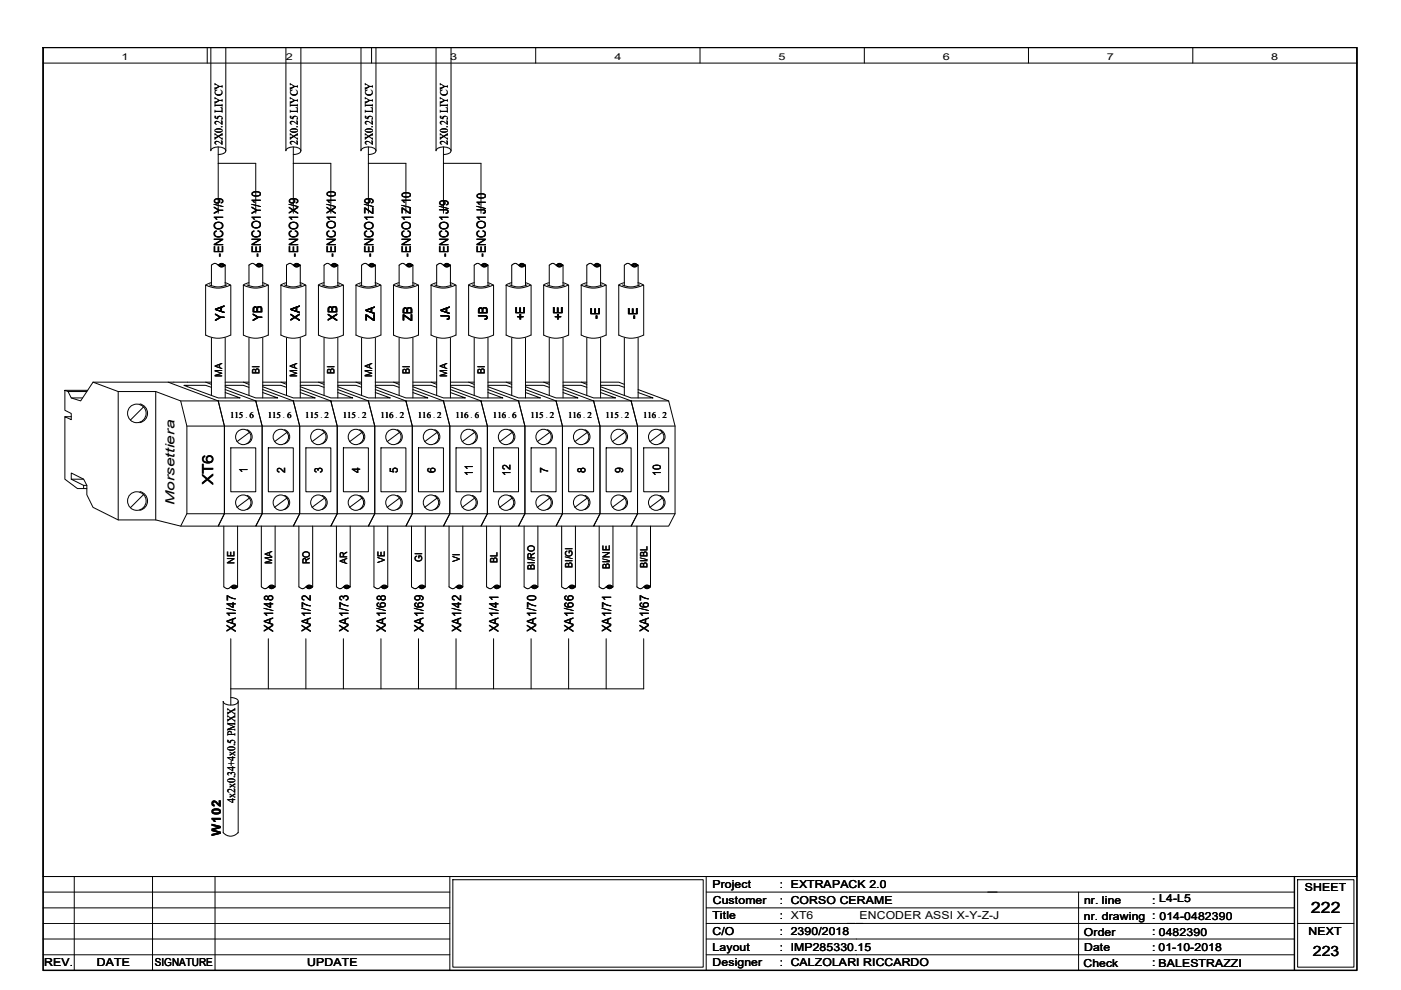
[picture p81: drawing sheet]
<svg xmlns="http://www.w3.org/2000/svg" width="297mm" height="210mm" viewBox="0 0 297 210" stroke-linecap="round" stroke-linejoin="round" font-family="sans-serif">
<defs><g id="words">
<text font-size="3.3" x="278" y="193.5">222</text>
<text font-size="3.2" x="45.2" y="102.9" transform="rotate(-90 45.2 102.9)">XT6</text>
<text font-size="3" x="278.3" y="202.6">223</text>
<g font-size="2.7">
<text x="47.3" y="54.5" transform="rotate(-90 47.3 54.5)">-ENCO1Y/9</text>
<text x="55.3" y="54.5" transform="rotate(-90 55.3 54.5)">-ENCO1Y/10</text>
<text x="63.2" y="54.5" transform="rotate(-90 63.2 54.5)">-ENCO1X/9</text>
<text x="71.2" y="54.5" transform="rotate(-90 71.2 54.5)">-ENCO1X/10</text>
<text x="79.2" y="54.5" transform="rotate(-90 79.2 54.5)">-ENCO1Z/9</text>
<text x="87.1" y="54.5" transform="rotate(-90 87.1 54.5)">-ENCO1Z/10</text>
<text x="95.1" y="54.5" transform="rotate(-90 95.1 54.5)">-ENCO1J/9</text>
<text x="103" y="54.5" transform="rotate(-90 103 54.5)">-ENCO1J/10</text>
<text x="47.6" y="68.1" transform="rotate(-90 47.6 68.1)">YA</text>
<text x="55.6" y="68.1" transform="rotate(-90 55.6 68.1)">YB</text>
<text x="63.5" y="68.1" transform="rotate(-90 63.5 68.1)">XA</text>
<text x="71.5" y="68.1" transform="rotate(-90 71.5 68.1)">XB</text>
<text x="79.5" y="68" transform="rotate(-90 79.5 68)">ZA</text>
<text x="87.4" y="68" transform="rotate(-90 87.4 68)">ZB</text>
<text x="95.4" y="67.9" transform="rotate(-90 95.4 67.9)">JA</text>
<text x="103.3" y="67.9" transform="rotate(-90 103.3 67.9)">JB</text>
<text x="111.3" y="67.9" transform="rotate(-90 111.3 67.9)">+E</text>
<text x="119.2" y="67.9" transform="rotate(-90 119.2 67.9)">+E</text>
<text x="127.2" y="67.6" transform="rotate(-90 127.2 67.6)">-E</text>
<text x="135.2" y="67.6" transform="rotate(-90 135.2 67.6)">-E</text>
<text x="37" y="107.1" transform="rotate(-90 37 107.1)">Morsettiera</text>
<text x="50" y="134" transform="rotate(-90 50 134)">XA1/47</text>
<text x="58" y="134" transform="rotate(-90 58 134)">XA1/48</text>
<text x="65.9" y="134" transform="rotate(-90 65.9 134)">XA1/72</text>
<text x="73.9" y="134" transform="rotate(-90 73.9 134)">XA1/73</text>
<text x="81.8" y="134" transform="rotate(-90 81.8 134)">XA1/68</text>
<text x="89.8" y="134" transform="rotate(-90 89.8 134)">XA1/69</text>
<text x="97.7" y="134" transform="rotate(-90 97.7 134)">XA1/42</text>
<text x="105.7" y="134" transform="rotate(-90 105.7 134)">XA1/41</text>
<text x="113.7" y="134" transform="rotate(-90 113.7 134)">XA1/70</text>
<text x="121.6" y="134" transform="rotate(-90 121.6 134)">XA1/66</text>
<text x="129.6" y="134" transform="rotate(-90 129.6 134)">XA1/71</text>
<text x="137.5" y="134" transform="rotate(-90 137.5 134)">XA1/67</text>
<text x="46.8" y="177.3" transform="rotate(-90 46.8 177.3)">W102</text>
</g>
<g font-size="2.4">
<text x="47.2" y="30.6" transform="rotate(-90 47.2 30.6)">2X0.25 LIYCY</text>
<text x="63.1" y="30.6" transform="rotate(-90 63.1 30.6)">2X0.25 LIYCY</text>
<text x="79" y="30.6" transform="rotate(-90 79 30.6)">2X0.25 LIYCY</text>
<text x="95" y="30.6" transform="rotate(-90 95 30.6)">2X0.25 LIYCY</text>
<text x="52.5" y="100.2" transform="rotate(-90 52.5 100.2)">1</text>
<text x="60.4" y="100.2" transform="rotate(-90 60.4 100.2)">2</text>
<text x="68.4" y="100.2" transform="rotate(-90 68.4 100.2)">3</text>
<text x="76.4" y="100.2" transform="rotate(-90 76.4 100.2)">4</text>
<text x="84.3" y="100.2" transform="rotate(-90 84.3 100.2)">5</text>
<text x="92.3" y="100.2" transform="rotate(-90 92.3 100.2)">6</text>
<text x="100.3" y="100.8" transform="rotate(-90 100.3 100.8)">11</text>
<text x="108.2" y="100.8" transform="rotate(-90 108.2 100.8)">12</text>
<text x="116.2" y="100.2" transform="rotate(-90 116.2 100.2)">7</text>
<text x="124.2" y="100.2" transform="rotate(-90 124.2 100.2)">8</text>
<text x="132.1" y="100.2" transform="rotate(-90 132.1 100.2)">9</text>
<text x="140.1" y="100.8" transform="rotate(-90 140.1 100.8)">10</text>
<text x="49.9" y="170.3" transform="rotate(-90 49.9 170.3)">4x2x0.34+4x0.5 PMXX</text>
</g>
<g font-size="2.3">
<text x="151.1" y="188.3">Project</text>
<text x="151.1" y="191.7">Customer</text>
<text x="165.4" y="188.3">: EXTRAPACK 2.0</text>
<text x="165.4" y="191.6">: CORSO CERAME</text>
<text x="229.9" y="191.6">nr. line</text>
<text x="244.3" y="191.6">: L4-L5</text>
<text x="276.6" y="188.9">SHEET</text>
<text x="151.1" y="194.9">Title</text>
<text x="165.4" y="194.9">: XT6</text>
<text x="182.2" y="194.9">ENCODER ASSI X-Y-Z-J</text>
<text x="229.8" y="195">nr. drawing : 014-0482390</text>
<text x="151.1" y="198.3">C/O</text>
<text x="151.1" y="201.6">Layout</text>
<text x="165.4" y="198.3">: 2390/2018</text>
<text x="165.4" y="201.6">: IMP285330.15</text>
<text x="229.8" y="198.5">Order</text>
<text x="229.9" y="201.5">Date</text>
<text x="244.3" y="198.3">: 0482390</text>
<text x="244.3" y="201.6">: 01-10-2018</text>
<text x="277.4" y="198.2">NEXT</text>
<text x="9.4" y="204.9">REV.</text>
<text x="20.5" y="204.9">DATE</text>
<text x="32.8" y="204.9">SIGNATURE</text>
<text x="65.1" y="204.9">UPDATE</text>
<text x="151.1" y="204.9">Designer</text>
<text x="165.4" y="204.9">: CALZOLARI RICCARDO</text>
<text x="229.7" y="204.9">Check</text>
<text x="244.3" y="204.9">: BALESTRAZZI</text>
<text x="245.6" y="204.9">BALESTRAZZI</text>
</g>
<g font-size="2.1">
<text x="47.1" y="79.8" transform="rotate(-90 47.1 79.8)">MA</text>
<text x="55" y="79.3" transform="rotate(-90 55 79.3)">BI</text>
<text x="63" y="79.8" transform="rotate(-90 63 79.8)">MA</text>
<text x="70.9" y="79.3" transform="rotate(-90 70.9 79.3)">BI</text>
<text x="78.9" y="79.8" transform="rotate(-90 78.9 79.8)">MA</text>
<text x="86.9" y="79.3" transform="rotate(-90 86.9 79.3)">BI</text>
<text x="94.8" y="79.8" transform="rotate(-90 94.8 79.8)">MA</text>
<text x="102.8" y="79.3" transform="rotate(-90 102.8 79.3)">BI</text>
<text x="49.7" y="119.5" transform="rotate(-90 49.7 119.5)">NE</text>
<text x="57.7" y="119.6" transform="rotate(-90 57.7 119.6)">MA</text>
<text x="65.7" y="119.6" transform="rotate(-90 65.7 119.6)">RO</text>
<text x="73.6" y="119.5" transform="rotate(-90 73.6 119.5)">AR</text>
<text x="81.6" y="119.5" transform="rotate(-90 81.6 119.5)">VE</text>
<text x="89.5" y="119.2" transform="rotate(-90 89.5 119.2)">GI</text>
<text x="97.5" y="119.1" transform="rotate(-90 97.5 119.1)">VI</text>
<text x="105.4" y="119.4" transform="rotate(-90 105.4 119.4)">BL</text>
<text x="113.4" y="120.8" transform="rotate(-90 113.4 120.8)">BI/RO</text>
<text x="121.4" y="120.4" transform="rotate(-90 121.4 120.4)">BI/GI</text>
<text x="129.3" y="120.7" transform="rotate(-90 129.3 120.7)">BI/NE</text>
<text x="137.3" y="120.5" transform="rotate(-90 137.3 120.5)">BI/BL</text>
</g>
<g font-size="2">
<text x="25.8" y="12.7">1</text>
<text x="60.6" y="12.7">2</text>
<text x="95.4" y="12.7">3</text>
<text x="130.3" y="12.7">4</text>
<text x="165.1" y="12.7">5</text>
<text x="199.9" y="12.7">6</text>
<text x="234.7" y="12.7">7</text>
<text x="269.5" y="12.7">8</text>
</g>
<g font-size="1.9">
<text x="48.8" y="88.6">115 6</text>
<text x="56.8" y="88.6">115 6</text>
<text x="64.7" y="88.6">115 2</text>
<text x="72.7" y="88.6">115 2</text>
<text x="80.6" y="88.6">116 2</text>
<text x="88.6" y="88.6">116 2</text>
<text x="96.6" y="88.6">116 6</text>
<text x="104.5" y="88.6">116 6</text>
<text x="112.5" y="88.6">115 2</text>
<text x="120.4" y="88.6">116 2</text>
<text x="128.4" y="88.6">115 2</text>
<text x="136.4" y="88.6">116 2</text>
</g>
<g font-size="1.8">
<text x="52" y="88.6">.</text>
<text x="60" y="88.6">.</text>
<text x="67.9" y="88.6">.</text>
<text x="75.9" y="88.6">.</text>
<text x="83.9" y="88.6">.</text>
<text x="91.8" y="88.6">.</text>
<text x="99.8" y="88.6">.</text>
<text x="107.7" y="88.6">.</text>
<text x="115.7" y="88.6">.</text>
<text x="123.7" y="88.6">.</text>
<text x="131.6" y="88.6">.</text>
<text x="139.6" y="88.6">.</text>
</g>
</g></defs>
<path d="M9.1 10.1h278.6v195.6h-278.6zM274.4 185.8v19.9" fill="none" stroke="#000" stroke-width=".3"/>
<g fill="none" stroke="#000" stroke-width=".21">
<path d="M9.1 185.8h278.6M9.1 195.8h86.3M9.1 199.1h86.3M9.1 192.5h86.3M9.1 189.1h86.3M15.7 185.8v19.9M32.3 185.8v19.9M45.6 185.8v19.9M95.4 185.8v19.9M96 186.5h53.1v18.6h-53.1zM149.7 185.8v19.9M149.7 195.8h124.7"/>
<path d="M149.7 199.1h124.7M149.7 192.5h124.7M149.7 189.1h124.7M228.7 189.1v16.6M275.1 186.5h12v18.6h-12zM275.1 195.8h12M9.1 202.4h86.3M149.7 202.4h124.7"/>
</g>
<g fill="#fff">
<path d="M181.8 192.9h30.6v2.5h-30.6z" fill-rule="evenodd"/>
<path d="M181.8 192.9h30.6v2.5h-30.6z" fill-rule="evenodd"/>
<path d="M181.8 192.9h30.6v2.5h-30.6z" fill-rule="evenodd"/>
</g>
<g fill="none" stroke="#000" stroke-width=".21">
<path d="M9.1 10.1h278.6v195.6h-278.6zM9.1 10.1h278.6v175.7h-278.6zM9.1 13.4h278.6M43.9 10.1v3.3M44.7 10v22a1.53 1.53 0 0 1 1.9-.8h.1a.88 .88 0 0 1 1.1 1l-.6 .4-.9 .2M47.9 10v22M60.6 10v22a1.72 1.72 0 0 1 2-.8 .88 .88 0 0 1 1.1 1l-.6 .4-.9 .2M63.8 10v22M76.5 10v22a1.72 1.72 0 0 1 2-.8h.1a.88 .88 0 0 1 1 1l-.6 .4-.9 .2M78.8 10.1v3.3M79.7 10v22M92.5 10v22a1.72 1.72 0 0 1 1.9-.8h.1a.88 .88 0 0 1 1 1l-.6 .4-.9 .2"/>
<path d="M95.6 10v22M113.6 10.1v3.3M148.4 10.1v3.3M183.3 10.1v3.3M218.1 10.1v3.3M252.9 10.1v3.3M46.3 31.2v14M46.3 34.6h7.9v10.6M62.2 31.2v14M62.2 34.6h7.9v10.6M78.1 31.2v14M78.1 34.6h8v10.6"/>
<path d="M94 31.2v14M94 34.6h8v10.6M44.8 59.9l-1.2 .6v10.6M46.3 56.2l.6-.4 .8 .4M46.4 56.2l.4-.2h.4a.26 .26 0 0 1 .4 .3 .26 .26 0 0 1-.4 .2h-.6zM46.6 56.2l.5-.1a.18 .18 0 0 1 .2 0 .18 .18 0 0 1 0 .2h-.7zM46.7 56.2h.6M47.7 59.9l1.2 .6M47.7 56.2l-.6 .4h-.4l-1-.8-.9 .4v4.4M47.7 56.2v4.4M52.8 59.9l-1.2 .6M54.2 56.2l.6-.4 .9 .4"/>
<path d="M54.4 56.2l.4-.2h.4a.26 .26 0 0 1 .3 .3 .26 .26 0 0 1-.3 .2h-.6zM54.5 56.2l.5-.1a.18 .18 0 0 1 .3 0 .18 .18 0 0 1 0 .2h-.7zM54.6 56.2h.7M55.7 59.9l1.2 .6v10.6M55.7 56.2l-.7 .4h-.3l-1.1-.8-.8 .4v4.4M55.7 56.2v4.4M60.7 59.9l-1.2 .6M62.2 56.2l.6-.4 .9 .4M62.3 56.2l.8-.2 .4 .3-.3 .2h-.5l-.3-.1zM62.5 56.2l.5-.1a.18 .18 0 0 1 .2 0 .18 .18 0 0 1 0 .2h-.6zM62.6 56.2h.6M63.6 59.9l1.2 .6 .1 10.6"/>
<path d="M63.7 56.2l-.7 .4h-.4l-1-.8-.9 .4v4.4M63.7 56.2v4.4M68.7 59.9l-1.2 .6M70.1 56.2l.6-.4 .9 .4M70.3 56.1l.4-.1 .6 .1a.17 .17 0 0 1 .2 .2 .17 .17 0 0 1-.3 .1l-.7 .1-.2-.2zM70.4 56.2l.8-.1a.26 .26 0 0 1-.1 .3 .26 .26 0 0 1-.3 0l-.4-.1zM70.6 56.2h.6M71.6 59.9l1.2 .6M71.6 56.2l-.7 .4h-.3l-1-.8-.9 .4v4.4M71.6 56.2v4.4M76.7 59.9l-1.3 .6M78.1 56.2l.6-.4 .9 .4"/>
<path d="M78.3 56.1l.7-.1 .5 .3-.3 .2h-.5l-.4-.2zM78.4 56.2l.8-.1a.26 .26 0 0 1-.1 .3 .26 .26 0 0 1-.3 0l-.4-.1zM78.5 56.2h.7M79.5 59.9l1.2 .6M79.6 56.2l-.7 .4h-.3l-1.1-.8-.8 .4v4.4M79.6 56.2v4.4M84.6 59.9l-1.2 .6M86.1 56.2l.6-.4 .8 .4M86.2 56.1l.4-.1 .6 .1a.17 .17 0 0 1 .2 .2 .17 .17 0 0 1-.2 .1l-.8 .1-.2-.2zM86.4 56.2l.8-.1a.26 .26 0 0 1-.2 .3 .26 .26 0 0 1-.3 0l-.3-.1zM86.5 56.2h.6M87.5 59.9l1.2 .6"/>
<path d="M87.5 56.2l-.6 .4h-.4l-1-.8-.9 .4v4.4M87.5 56.2v4.4M92.6 59.9l-1.2 .6M94 56.2l.6-.4 .9 .4M94.2 56.1l.4-.1 .6 .1a.17 .17 0 0 1 .1 .2 .17 .17 0 0 1-.2 .1l-.7 .1-.2-.2zM94.3 56.2l.8-.1a.26 .26 0 0 1-.1 .3 .26 .26 0 0 1-.3 0l-.4-.1zM94.4 56.2h.7M95.5 59.9l1.1 .6M95.5 56.2l-.7 .4h-.3l-1.1-.8-.8 .4v4.4M95.5 56.2v4.4M100.5 59.9l-1.2 .6M102 56.2l.6-.4 .9 .4"/>
<path d="M102.1 56.1l.4-.1 .7 .1a.17 .17 0 0 1 .1 .2 .17 .17 0 0 1-.2 .1l-.7 .1-.3-.2zM102.3 56.2l.8-.1a.26 .26 0 0 1-.1 .3 .26 .26 0 0 1-.3 0l-.4-.1zM102.4 56.2h.6M103.4 59.9l1.2 .6M103.5 56.2l-.7 .4h-.4l-1-.8-.9 .4v4.4M103.5 56.2v4.4M108.5 59.9l-1.2 .6M109.9 56.2l.6-.4 .9 .4M110.1 56.2l.4-.2h.4a.28 .28 0 0 1 .4 .2 .28 .28 0 0 1-.4 .3h-.6zM110.2 56.2l.8-.1a.26 .26 0 0 1-.1 .3 .26 .26 0 0 1-.3 0l-.4-.1zM110.4 56.2h.6M111.4 59.9l1.2 .6v10.6"/>
<path d="M111.4 56.2l-.7 .4h-.3l-1.1-.8-.8 .4v4.4M111.4 56.2v4.4M116.5 59.9l-1.3 .6M117.9 56.2l.6-.4 .9 .4M118.1 56.2l.3-.2h.4a.28 .28 0 0 1 .5 .2 .29 .29 0 0 1-.5 .3h-.5zM118.2 56.2l.8-.1a.26 .26 0 0 1-.1 .3 .26 .26 0 0 1-.3 0l-.4-.1zM118.3 56.2h.7M119.3 59.9l1.2 .6M119.4 56.2l-.7 .4-.6-.1-.8-.7-.8 .4v4.4M119.4 56.2v4.4M124.4 59.9l-1.2 .6M125.9 56.2l.5-.4 .9 .4"/>
<path d="M126 56.2l.4-.2h.4a.28 .28 0 0 1 .4 .2 .28 .28 0 0 1-.4 .3h-.6zM126.1 56.2l.8-.1a.18 .18 0 0 1 0 .3 .18 .18 0 0 1-.2 0l-.5-.1zM126.3 56.2h.6M127.3 59.9l1.2 .6M127.3 56.2l-.6 .4-.6-.1-.8-.7-.9 .4v4.4M127.3 56.2v4.4M132.4 59.9l-1.3 .6M133.8 56.2l.6-.4 .9 .4M134 56.2l.4-.2h.3a.28 .28 0 0 1 .5 .2 .29 .29 0 0 1-.5 .3h-.5zM134.1 56.2l.8-.1a.18 .18 0 0 1 0 .3 .18 .18 0 0 1-.2 0l-.5-.1zM134.2 56.2h.7M135.3 59.9l1.1 .6"/>
<path d="M135.3 56.2l-.7 .4-.5-.1-.9-.7-.8 .4v4.4M135.3 56.2v4.4M43.6 60.4a5.5 5.5 0 0 0 5.3 0M43.6 71a5.5 5.5 0 0 0 5.3 0M44.4 60.4a4.2 4.2 0 0 0 3.7 0M44.8 71.6v12.2M47.7 71.6v12.8M48.9 60.5v10.6M51.6 71a5.4 5.4 0 0 0 5.3 0M52.4 60.4a4.2 4.2 0 0 0 3.6 0M52.8 71.6v12.2M55.7 71.6v12.8"/>
<path d="M56.9 60.4a5.6 5.6 0 0 1-5.3 .1v10.6M59.6 71a5.4 5.4 0 0 0 5.2 0M60.3 60.4a4.2 4.2 0 0 0 3.7 0M60.7 71.6v12.2M63.7 71.6v12.8M64.8 60.4a5.6 5.6 0 0 1-5.2 .1v10.6M67.5 71a5.4 5.4 0 0 0 5.3 0M68.3 60.4a4.2 4.2 0 0 0 3.7 0M68.7 71.6v12.2M71.6 71.6v12.8M72.8 60.4a5.6 5.6 0 0 1-5.3 .1v10.6M72.8 60.5v10.6"/>
<path d="M75.5 71a5.4 5.4 0 0 0 5.2 0M76.2 60.4a4.2 4.2 0 0 0 3.7 0M76.7 71.6v12.2M79.6 71.6v12.8M80.7 60.4a5.6 5.6 0 0 1-5.2 .1v10.6M80.8 60.5v10.6M83.4 71a5.4 5.4 0 0 0 5.3 0M84.2 60.4a4.2 4.2 0 0 0 3.7 0M84.6 71.6v12.2M87.5 71.6v12.8M88.7 60.4a5.6 5.6 0 0 1-5.3 .1v10.6M88.7 60.5v10.6"/>
<path d="M91.4 71a5.4 5.4 0 0 0 5.2 0M92.2 60.4a4.2 4.2 0 0 0 3.6 0M92.6 71.6v12.2M95.5 71.6v12.8M96.6 60.4a5.6 5.6 0 0 1-5.2 .1v10.6M96.7 60.5v10.6M99.4 71a5.4 5.4 0 0 0 5.2 0M99.4 60.5v10.6M100.1 60.4a4.2 4.2 0 0 0 3.7 0M100.5 71.6v12.2M103.5 71.6v12.8M104.6 60.4a5.6 5.6 0 0 1-5.2 .1"/>
<path d="M104.6 60.5v10.6M107.3 71a5.4 5.4 0 0 0 5.3 0M108.1 60.4a4.2 4.2 0 0 0 3.7 0M108.5 71.6v12.2M111.4 71.6v12.8M112.6 60.4a5.6 5.6 0 0 1-5.3 .1v10.6M115.3 71a5.4 5.4 0 0 0 5.2 0M116 60.4a4.2 4.2 0 0 0 3.7 0M116.5 71.6v12.2M119.4 71.6v12.8M120.5 60.4a5.6 5.6 0 0 1-5.2 .1v10.6M120.6 60.5v10.6"/>
<path d="M123.2 71a5.4 5.4 0 0 0 5.3 0M124 60.4a4.2 4.2 0 0 0 3.7 0M124.4 71.6v12.2M127.3 71.6v12.8M128.5 60.4a5.6 5.6 0 0 1-5.3 .1v10.6M128.5 60.5v10.6M131.2 71a5.4 5.4 0 0 0 5.2 0M131.9 60.4a4.2 4.2 0 0 0 3.7 0M132.4 71.6v12.2M135.3 71.6v12.8M136.4 60.4a5.6 5.6 0 0 1-5.2 .1v10.6M136.5 60.5v10.6"/>
<path d="M13.8 82.8l.6 .2 .7 1.4 2 .6 2.6-4h15.9l10.7 4 1.3 5.3v18.6l-1.3 2.6h-8l-5.3-1.3h-7.9l-5.4-2.6-1.3-2.7v-2l-.7-1.3-2.6-1.3v1.3l2.6 1.3v.7h-1.3l-2.6-2v-13.3l1.3 .7v-1.3l-1.3-.7zM13.8 88.3h1.3M13.8 82.8h4.7M14.4 83h4M15.1 84.4h2.4M19.7 81l5.4 2h7.9l5.3 2 1.3 5.3v18.6l-1.3 2.6M25.1 83v27.2M29.7 85.6a2.03 2.03 0 0 1 1.6 2 2.03 2.03 0 0 1-1.7 2M30.4 86.3l-2.8 2.8M33 83v27.2M35.6 81h8l1.2 .5M38.3 85h8"/>
<path d="M39.6 90.3h103.5M43.6 81h1.2M44.8 82.1l-1.2-.4h-4.6l7.3 2.7h4.6l-3.2-1.2M46.3 85h7.9l1.4 5.3v18.6l-1.4 2.6h-7.9l1.3-2.6v-18.6zM47.7 81h3.9l1.2 .5M47.7 81.7h3.9l1.2 .4M47.7 82l6.5 2.4h4.7l-3.2-1.2M47.7 82.6l6.5 2.4M48.9 95h5.3v9.3h-5.3zM51.6 81h1.2M52.4 91.1a1.57 1.57 0 0 1 1.1 1.5 1.57 1.57 0 0 1-1.2 1.5M52.9 91.7l-2.7 1.9"/>
<path d="M54.2 85h8l1.3 5.3v18.6l-1.3 2.6h-8l1.4-2.6v-18.6zM55.7 81h3.9l1.1 .5M55.7 81.7h3.9l1.1 .4M55.7 82l6.5 2.4h4.6l-3.1-1.2M55.7 82.6l6.5 2.4M56.9 95h5.3v9.3h-5.3zM59.6 81h1.1M60.3 91.1a1.57 1.57 0 0 1 1.1 1.5 1.57 1.57 0 0 1-1.1 1.5M60.9 91.7l-2.7 1.9M62.2 85h7.9l1.4 5.3v18.6l-1.4 2.6h-7.9l1.3-2.6v-18.6zM63.7 81h3.8l1.2 .5M63.7 81.7h3.8l1.2 .4"/>
<path d="M63.7 82l6.4 2.4h4.7l-3.2-1.2M63.7 82.6l6.4 2.4M64.9 95h5.2v9.3h-5.2zM67.5 81h1.2M68.3 91.1a1.57 1.57 0 0 1 1.1 1.5 1.57 1.57 0 0 1-1.2 1.5M68.8 91.7l-2.6 1.9M70.1 85h8l1.4 5.3v18.6l-1.4 2.6h-8l1.4-2.6v-18.6zM71.6 81h3.9l1.2 .5M71.6 81.7h3.9l1.2 .4M71.6 82l6.5 2.4h4.7l-3.2-1.2M71.6 82.6l6.5 2.4M72.8 95h5.3v9.3h-5.3z"/>
<path d="M75.5 81h1.2M76.2 91.1a1.57 1.57 0 0 1 1.1 1.5 1.57 1.57 0 0 1-1.1 1.5M76.8 91.7l-2.7 1.9M78.1 85h8l1.3 5.3v18.6l-1.3 2.6h-8l1.4-2.6v-18.6zM79.6 81h3.8l1.2 .5M79.6 81.7h3.8l1.2 .4M79.6 82l6.5 2.4h4.6l-3.2-1.2M79.6 82.6l6.5 2.4M80.8 95h5.3v9.3h-5.3zM83.4 81h1.2M84.2 91.1a1.57 1.57 0 0 1 1.1 1.5 1.57 1.57 0 0 1-1.1 1.5M84.7 91.7l-2.6 1.9"/>
<path d="M86.1 85h7.9l1.4 5.3v18.6l-1.4 2.6h-7.9l1.3-2.6v-18.6zM87.5 81h3.9l1.2 .5M87.5 81.7h3.9l1.2 .4M87.5 82l6.5 2.4h4.7l-3.2-1.2M87.5 82.6l6.5 2.4M88.7 95h5.3v9.3h-5.3zM91.4 81h1.2M92.2 91.1a1.57 1.57 0 0 1 1.1 1.5 1.57 1.57 0 0 1-1.2 1.5M92.7 91.7l-2.7 1.9M94 85h8l1.3 5.3v18.6l-1.3 2.6h-8l1.4-2.6v-18.6zM95.5 81h3.9l1.1 .5M95.5 81.7h3.9l1.1 .4"/>
<path d="M95.5 82l6.5 2.4h4.6l-3.1-1.2M95.5 82.6l6.5 2.4M96.7 95h5.3v9.3h-5.3zM99.4 81h1.1M100.1 91.1a1.57 1.57 0 0 1 1.1 1.5 1.57 1.57 0 0 1-1.1 1.5M100.7 91.7l-2.7 1.9M102 85h7.9l1.4 5.3v18.6l-1.4 2.6h-7.9l1.3-2.6v-18.6zM103.5 81h3.8l1.2 .5M103.5 81.7h3.8l1.2 .4M103.5 82l6.4 2.4h4.7l-3.2-1.2M103.5 82.6l6.4 2.4M104.6 95h5.3v9.3h-5.3z"/>
<path d="M107.3 81h1.2M108.1 91.1a1.57 1.57 0 0 1 1.1 1.5 1.57 1.57 0 0 1-1.2 1.5M108.6 91.7l-2.6 1.9M109.9 85h8l1.3 5.3v18.6l-1.3 2.6h-8l1.4-2.6v-18.6zM111.4 81h3.9l1.2 .5M111.4 81.7h3.9l1.2 .4M111.4 82l6.5 2.4h4.7l-3.2-1.2M111.4 82.6l6.5 2.4M112.6 95h5.3v9.3h-5.3zM115.3 81h1.2M116 91.1a1.57 1.57 0 0 1 1.1 1.5 1.57 1.57 0 0 1-1.1 1.5M116.6 91.7l-2.7 1.9"/>
<path d="M117.9 85h8l1.3 5.3v18.6l-1.3 2.6h-8l1.3-2.6v-18.6zM119.4 81h3.8l1.2 .5M119.4 81.7h3.8l1.2 .4M119.4 82l6.5 2.4h4.6l-3.2-1.2M119.4 82.6l6.5 2.4M120.6 95h5.3v9.3h-5.3zM123.2 81h1.2M124 91.1a1.57 1.57 0 0 1 1.1 1.5 1.57 1.57 0 0 1-1.2 1.5M124.5 91.7l-2.6 1.9M125.9 85h7.9l1.4 5.3v18.6l-1.4 2.6h-7.9l1.3-2.6v-18.6zM127.3 81h3.9l1.2 .5M127.3 81.7h3.9l1.2 .4"/>
<path d="M127.3 82l6.5 2.4h4.7l-3.2-1.2M127.3 82.6l6.5 2.4M128.5 95h5.3v9.3h-5.3zM131.9 91.1a1.57 1.57 0 0 1 1.2 1.5 1.57 1.57 0 0 1-1.2 1.5M132.5 91.7l-2.7 1.9M133.8 85h8l1.3 5.3v18.6l-1.3 2.6h-8l1.4-2.6v-18.6zM135.3 82.6l6.5 2.4M136.5 95h5.3v9.3h-5.3zM139.9 91.1a1.57 1.57 0 0 1 1.1 1.5 1.57 1.57 0 0 1-1.1 1.5M140.5 91.7l-2.7 1.9M15.1 101.6h2.6M17.7 102.9h.7"/>
<path d="M17.7 103.6h.7M29.7 104.2a2.03 2.03 0 0 1 1.6 2 2.03 2.03 0 0 1-1.7 2M30.4 104.9l-2.8 2.8M39.6 108.9h103.5M47.5 111.5v12.9l.7 .4 1.3-.8h.3l.6 .4M50.4 111.5v12.9M52.4 105a1.57 1.57 0 0 1 1.1 1.5 1.57 1.57 0 0 1-1.2 1.5M52.9 105.6l-2.7 2M55.4 111.5v12.9l.8 .4 1.2-.8h.4l.5 .4M58.3 111.5v12.9M60.3 105a1.57 1.57 0 0 1 1.1 1.5 1.57 1.57 0 0 1-1.1 1.5M60.9 105.6l-2.7 2"/>
<path d="M63.4 111.5v12.9l.7 .4 1.3-.8h.3l.6 .4M66.3 111.5v12.9M68.3 105a1.57 1.57 0 0 1 1.1 1.5 1.57 1.57 0 0 1-1.2 1.5M68.8 105.6l-2.6 2M71.3 111.5v12.9l.8 .4 1.3-.8h.3l.5 .4M74.2 111.5v12.9M76.2 105a1.57 1.57 0 0 1 1.1 1.5 1.57 1.57 0 0 1-1.1 1.5M76.8 105.6l-2.7 2M79.3 111.5v12.9l.7 .4 1.3-.8h.4l.5 .4M82.2 111.5v12.9M84.2 105a1.57 1.57 0 0 1 1.1 1.5 1.57 1.57 0 0 1-1.1 1.5M84.7 105.6l-2.6 2"/>
<path d="M87.2 111.5v12.9l.8 .4 1.3-.8h.3l.6 .4M90.2 111.5v12.9M92.2 105a1.57 1.57 0 0 1 1.1 1.5 1.57 1.57 0 0 1-1.2 1.5M92.7 105.6l-2.7 2M95.2 111.5v12.9l.8 .4 1.2-.8h.4l.5 .4M98.1 111.5v12.9M100.1 105a1.57 1.57 0 0 1 1.1 1.5 1.57 1.57 0 0 1-1.1 1.5M100.7 105.6l-2.7 2M103.2 111.5v12.9l.7 .4 1.3-.8h.3l.6 .4M106.1 111.5v12.9M108.1 105a1.57 1.57 0 0 1 1.1 1.5 1.57 1.57 0 0 1-1.2 1.5M108.6 105.6l-2.6 2"/>
<path d="M111.1 111.5v12.9l.8 .4 1.3-.8h.3l.5 .4M114 111.5v12.9M116 105a1.57 1.57 0 0 1 1.1 1.5 1.57 1.57 0 0 1-1.1 1.5M116.6 105.6l-2.7 2M119.1 111.5v12.9l.7 .4 1.3-.8h.4l.5 .4M122 111.5v12.9M124 105a1.57 1.57 0 0 1 1.1 1.5 1.57 1.57 0 0 1-1.2 1.5M124.5 105.6l-2.6 2M127 111.5v12.9l.8 .4 1.3-.8h.3l.6 .4M130 111.5v12.9M131.9 105a1.57 1.57 0 0 1 1.2 1.5 1.57 1.57 0 0 1-1.2 1.5M132.5 105.6l-2.7 2"/>
<path d="M135 111.5v13l.8 .3 1.2-.8h.4l.5 .4M137.9 111.5v12.9M139.9 105a1.57 1.57 0 0 1 1.1 1.5 1.57 1.57 0 0 1-1.1 1.5M140.5 105.6l-2.7 2M48.9 124.4l.7 .4 .8-.4M48.9 135.4v14.1M49.1 124.4l.3-.2h.5a.28 .28 0 0 1 .3 .3 .28 .28 0 0 1-.4 .2l-.6-.1zM49.2 124.4l.8-.1a.18 .18 0 0 1 0 .3 .18 .18 0 0 1-.3-.1h-.3zM49.3 124.4h.7M56.9 124.4l.6 .4 .8-.4M56.9 135.4v10.6M57 124.4l.4-.2h.5a.28 .28 0 0 1 .3 .3 .28 .28 0 0 1-.4 .2l-.6-.1z"/>
<path d="M57.1 124.4l.9-.1a.18 .18 0 0 1-.1 .3 .18 .18 0 0 1-.2-.1h-.4zM57.3 124.4h.7M64.9 124.4l.6 .4 .8-.4M64.9 135.4v10.6M65 124.3l.8-.1a.28 .28 0 0 1 .4 .3 .28 .28 0 0 1-.5 .2l-.6-.1zM65.1 124.4l.8-.1a.18 .18 0 0 1 0 .3 .18 .18 0 0 1-.3-.1h-.3zM65.2 124.4h.7M72.8 124.4l.6 .4 .8-.4M72.8 135.4v10.6M73 124.3l.8-.1a.28 .28 0 0 1 .3 .3 .28 .28 0 0 1-.4 .2h-.3a.27 .27 0 0 1-.3-.1 .27 .27 0 0 1-.1-.3zM73.1 124.4l.8-.1a.18 .18 0 0 1-.1 .3 .18 .18 0 0 1-.2-.1h-.4zM73.2 124.4h.7"/>
<path d="M80.8 124.4l.6 .4 .8-.4M80.8 135.4v10.6M81 124.3l.7-.1a.28 .28 0 0 1 .4 .3 .28 .28 0 0 1-.4 .2h-.4a.27 .27 0 0 1-.3-.1 .27 .27 0 0 1 0-.3zM81 124.4l.8-.1a.18 .18 0 0 1 0 .3 .18 .18 0 0 1-.3-.1h-.3zM81.1 124.4h.7M88.7 124.4l.7 .4 .8-.4M88.7 135.4v10.6M88.9 124.3l.8-.1a.28 .28 0 0 1 .3 .3 .28 .28 0 0 1-.4 .2h-.3a.27 .27 0 0 1-.3-.1 .27 .27 0 0 1-.1-.3zM89 124.4l.8-.1a.18 .18 0 0 1 0 .3 .18 .18 0 0 1-.3-.1h-.3zM89.1 124.4h.7M96.7 124.4l.6 .4 .8-.4M96.7 135.4v10.6"/>
<path d="M96.8 124.4l.4-.2h.5a.28 .28 0 0 1 .3 .3 .28 .28 0 0 1-.4 .2l-.6-.1zM96.9 124.4l.7-.1a.19 .19 0 0 1 .2 0 .19 .19 0 0 1 0 .3 .19 .19 0 0 1-.3-.1h-.4zM97.1 124.4h.6M104.6 124.4l.7 .4 .8-.4M104.6 135.4v10.6M104.8 124.4l.3-.2h.5a.28 .28 0 0 1 .4 .3 .28 .28 0 0 1-.5 .2l-.6-.1zM105 124.3h.5a.19 .19 0 0 1 .3 0 .19 .19 0 0 1 0 .3 .19 .19 0 0 1-.3-.1h-.1a.25 .25 0 0 1-.3 .1 .25 .25 0 0 1-.1-.3zM105 124.4h.7M112.6 124.4l.7 .4 .7-.4M112.6 135.4v10.6M112.7 124.4l.4-.2h.5a.28 .28 0 0 1 .3 .3 .28 .28 0 0 1-.4 .2l-.6-.1zM112.9 124.4l.6-.1a.19 .19 0 0 1 .3 0 .19 .19 0 0 1-.1 .3 .19 .19 0 0 1-.3-.1h-.4z"/>
<path d="M113 124.4h.7M120.6 124.4l.6 .4 .8-.4M120.6 135.4v10.6M120.7 124.4l.3-.2h.5a.28 .28 0 0 1 .4 .3 .28 .28 0 0 1-.4 .2l-.6-.1zM120.9 124.4l.6-.1a.19 .19 0 0 1 .2 0 .19 .19 0 0 1 0 .3 .19 .19 0 0 1-.3-.1h-.4zM120.9 124.4h.7M128.5 124.4l.7 .4 .8-.4M128.5 135.4v10.6M128.6 124.4l.4-.2h.5a.28 .28 0 0 1 .3 .3 .28 .28 0 0 1-.4 .2l-.6-.1zM128.9 124.3h.5a.19 .19 0 0 1 .3 0 .19 .19 0 0 1-.1 .3 .19 .19 0 0 1-.2-.1h-.6zM128.9 124.4h.7M136.5 124.4l.7 .4 .7-.4"/>
<path d="M136.5 135.4v10.6h-87.6M136.6 124.4l.3-.2h.6a.28 .28 0 0 1 .3 .3 .28 .28 0 0 1-.4 .2l-.6-.1zM136.8 124.3h.6a.19 .19 0 0 1 .2 0 .19 .19 0 0 1 0 .3 .19 .19 0 0 1-.3-.1h-.5zM136.9 124.4h.6M48.9 147.9l.7 .1a.68 .68 0 0 1 .7 .3 .68 .68 0 0 1 0 .8 2.42 2.42 0 0 1-2.9-.2l-.1-.2v27.9M50.5 148.7v27.9M47.3 176.5a1.99 1.99 0 0 0 3.2 0"/>
<circle cx="29" cy="87.6" r="1.98"/>
<circle cx="51.6" cy="92.6" r="1.63"/>
<circle cx="59.5" cy="92.6" r="1.63"/>
<circle cx="67.5" cy="92.6" r="1.63"/>
<circle cx="75.5" cy="92.6" r="1.63"/>
<circle cx="83.4" cy="92.6" r="1.63"/>
<circle cx="91.4" cy="92.6" r="1.63"/>
<circle cx="99.3" cy="92.6" r="1.63"/>
<circle cx="107.3" cy="92.6" r="1.63"/>
<circle cx="115.2" cy="92.6" r="1.63"/>
<circle cx="123.2" cy="92.6" r="1.63"/>
<circle cx="131.2" cy="92.6" r="1.63"/>
<circle cx="139.1" cy="92.6" r="1.63"/>
<circle cx="29" cy="106.2" r="1.98"/>
<circle cx="51.6" cy="106.6" r="1.63"/>
<circle cx="59.5" cy="106.6" r="1.63"/>
<circle cx="67.5" cy="106.6" r="1.63"/>
<circle cx="75.5" cy="106.6" r="1.63"/>
<circle cx="83.4" cy="106.6" r="1.63"/>
<circle cx="91.4" cy="106.6" r="1.63"/>
<circle cx="99.3" cy="106.6" r="1.63"/>
<circle cx="107.3" cy="106.6" r="1.63"/>
<circle cx="115.2" cy="106.6" r="1.63"/>
<circle cx="123.2" cy="106.6" r="1.63"/>
<circle cx="131.2" cy="106.6" r="1.63"/>
<circle cx="139.1" cy="106.6" r="1.63"/>
</g>
<use href="#words"/>
</svg>
